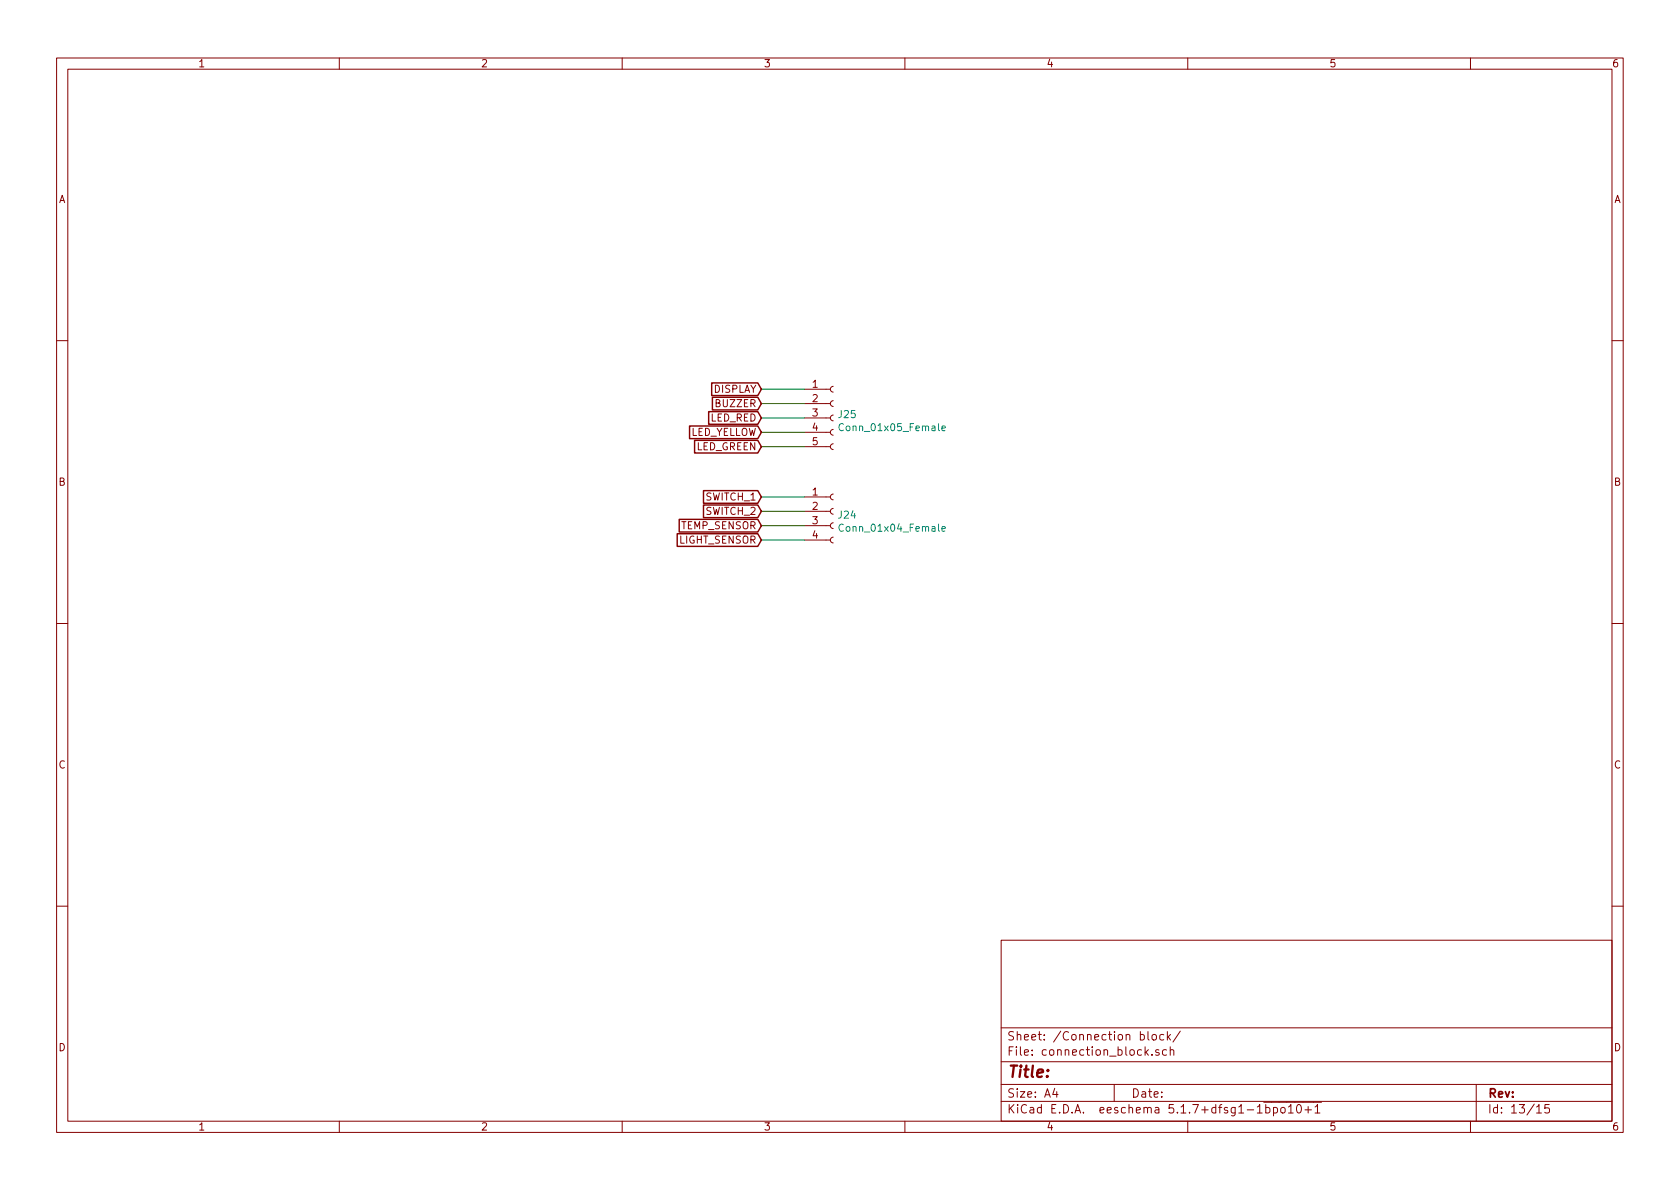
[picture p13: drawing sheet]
EESchema Schematic File Version 4
EELAYER 30 0
EELAYER END
$Descr A4 11693 8268
encoding utf-8
Sheet 13 15
Title ""
Date ""
Rev ""
Comp ""
Comment1 ""
Comment2 ""
Comment3 ""
Comment4 ""
$EndDescr
$Comp
L Connector:Conn_01x04_Female J24
U 1 1
P 5800 3550
F 0 "J24" H 5828 3526 50  0000 L CNN
F 1 "Conn_01x04_Female" H 5828 3435 50  0000 L CNN
F 2 "LCSC_parts:PinSocket_1x04_P2.54mm_Vertical_centered" H 5800 3550 50  0001 C CNN
F 3 "~" H 5800 3550 50  0001 C CNN
F 4 "C124413" H 5800 3550 50  0001 C CNN "LCSC"
	1    5800 3550
	1    0    0    -1  
$EndComp
$Comp
L Connector:Conn_01x05_Female J25
U 1 1
P 5800 2900
F 0 "J25" H 5828 2926 50  0000 L CNN
F 1 "Conn_01x05_Female" H 5828 2835 50  0000 L CNN
F 2 "LCSC_parts:PinSocket_1x05_P2.54mm_Vertical_centered" H 5800 2900 50  0001 C CNN
F 3 "~" H 5800 2900 50  0001 C CNN
F 4 "C718240" H 5800 2900 50  0001 C CNN "LCSC"
	1    5800 2900
	1    0    0    -1  
$EndComp
Text GLabel 5300 3450 0    50   Input ~ 0
SWITCH_1
Wire Wire Line
	5300 3450 5600 3450
Text GLabel 5300 3550 0    50   Input ~ 0
SWITCH_2
Wire Wire Line
	5300 3550 5600 3550
Text GLabel 5300 3650 0    50   Input ~ 0
TEMP_SENSOR
Wire Wire Line
	5300 3650 5600 3650
Text GLabel 5300 3750 0    50   Input ~ 0
LIGHT_SENSOR
Wire Wire Line
	5300 3750 5600 3750
Text GLabel 5300 2700 0    50   Input ~ 0
DISPLAY
Text GLabel 5300 2800 0    50   Input ~ 0
BUZZER
Text GLabel 5300 2900 0    50   Input ~ 0
LED_RED
Text GLabel 5300 3000 0    50   Input ~ 0
LED_YELLOW
Text GLabel 5300 3100 0    50   Input ~ 0
LED_GREEN
Wire Wire Line
	5300 2700 5600 2700
Wire Wire Line
	5300 2800 5600 2800
Wire Wire Line
	5300 2900 5600 2900
Wire Wire Line
	5300 3000 5600 3000
Wire Wire Line
	5300 3100 5600 3100
$EndSCHEMATC
